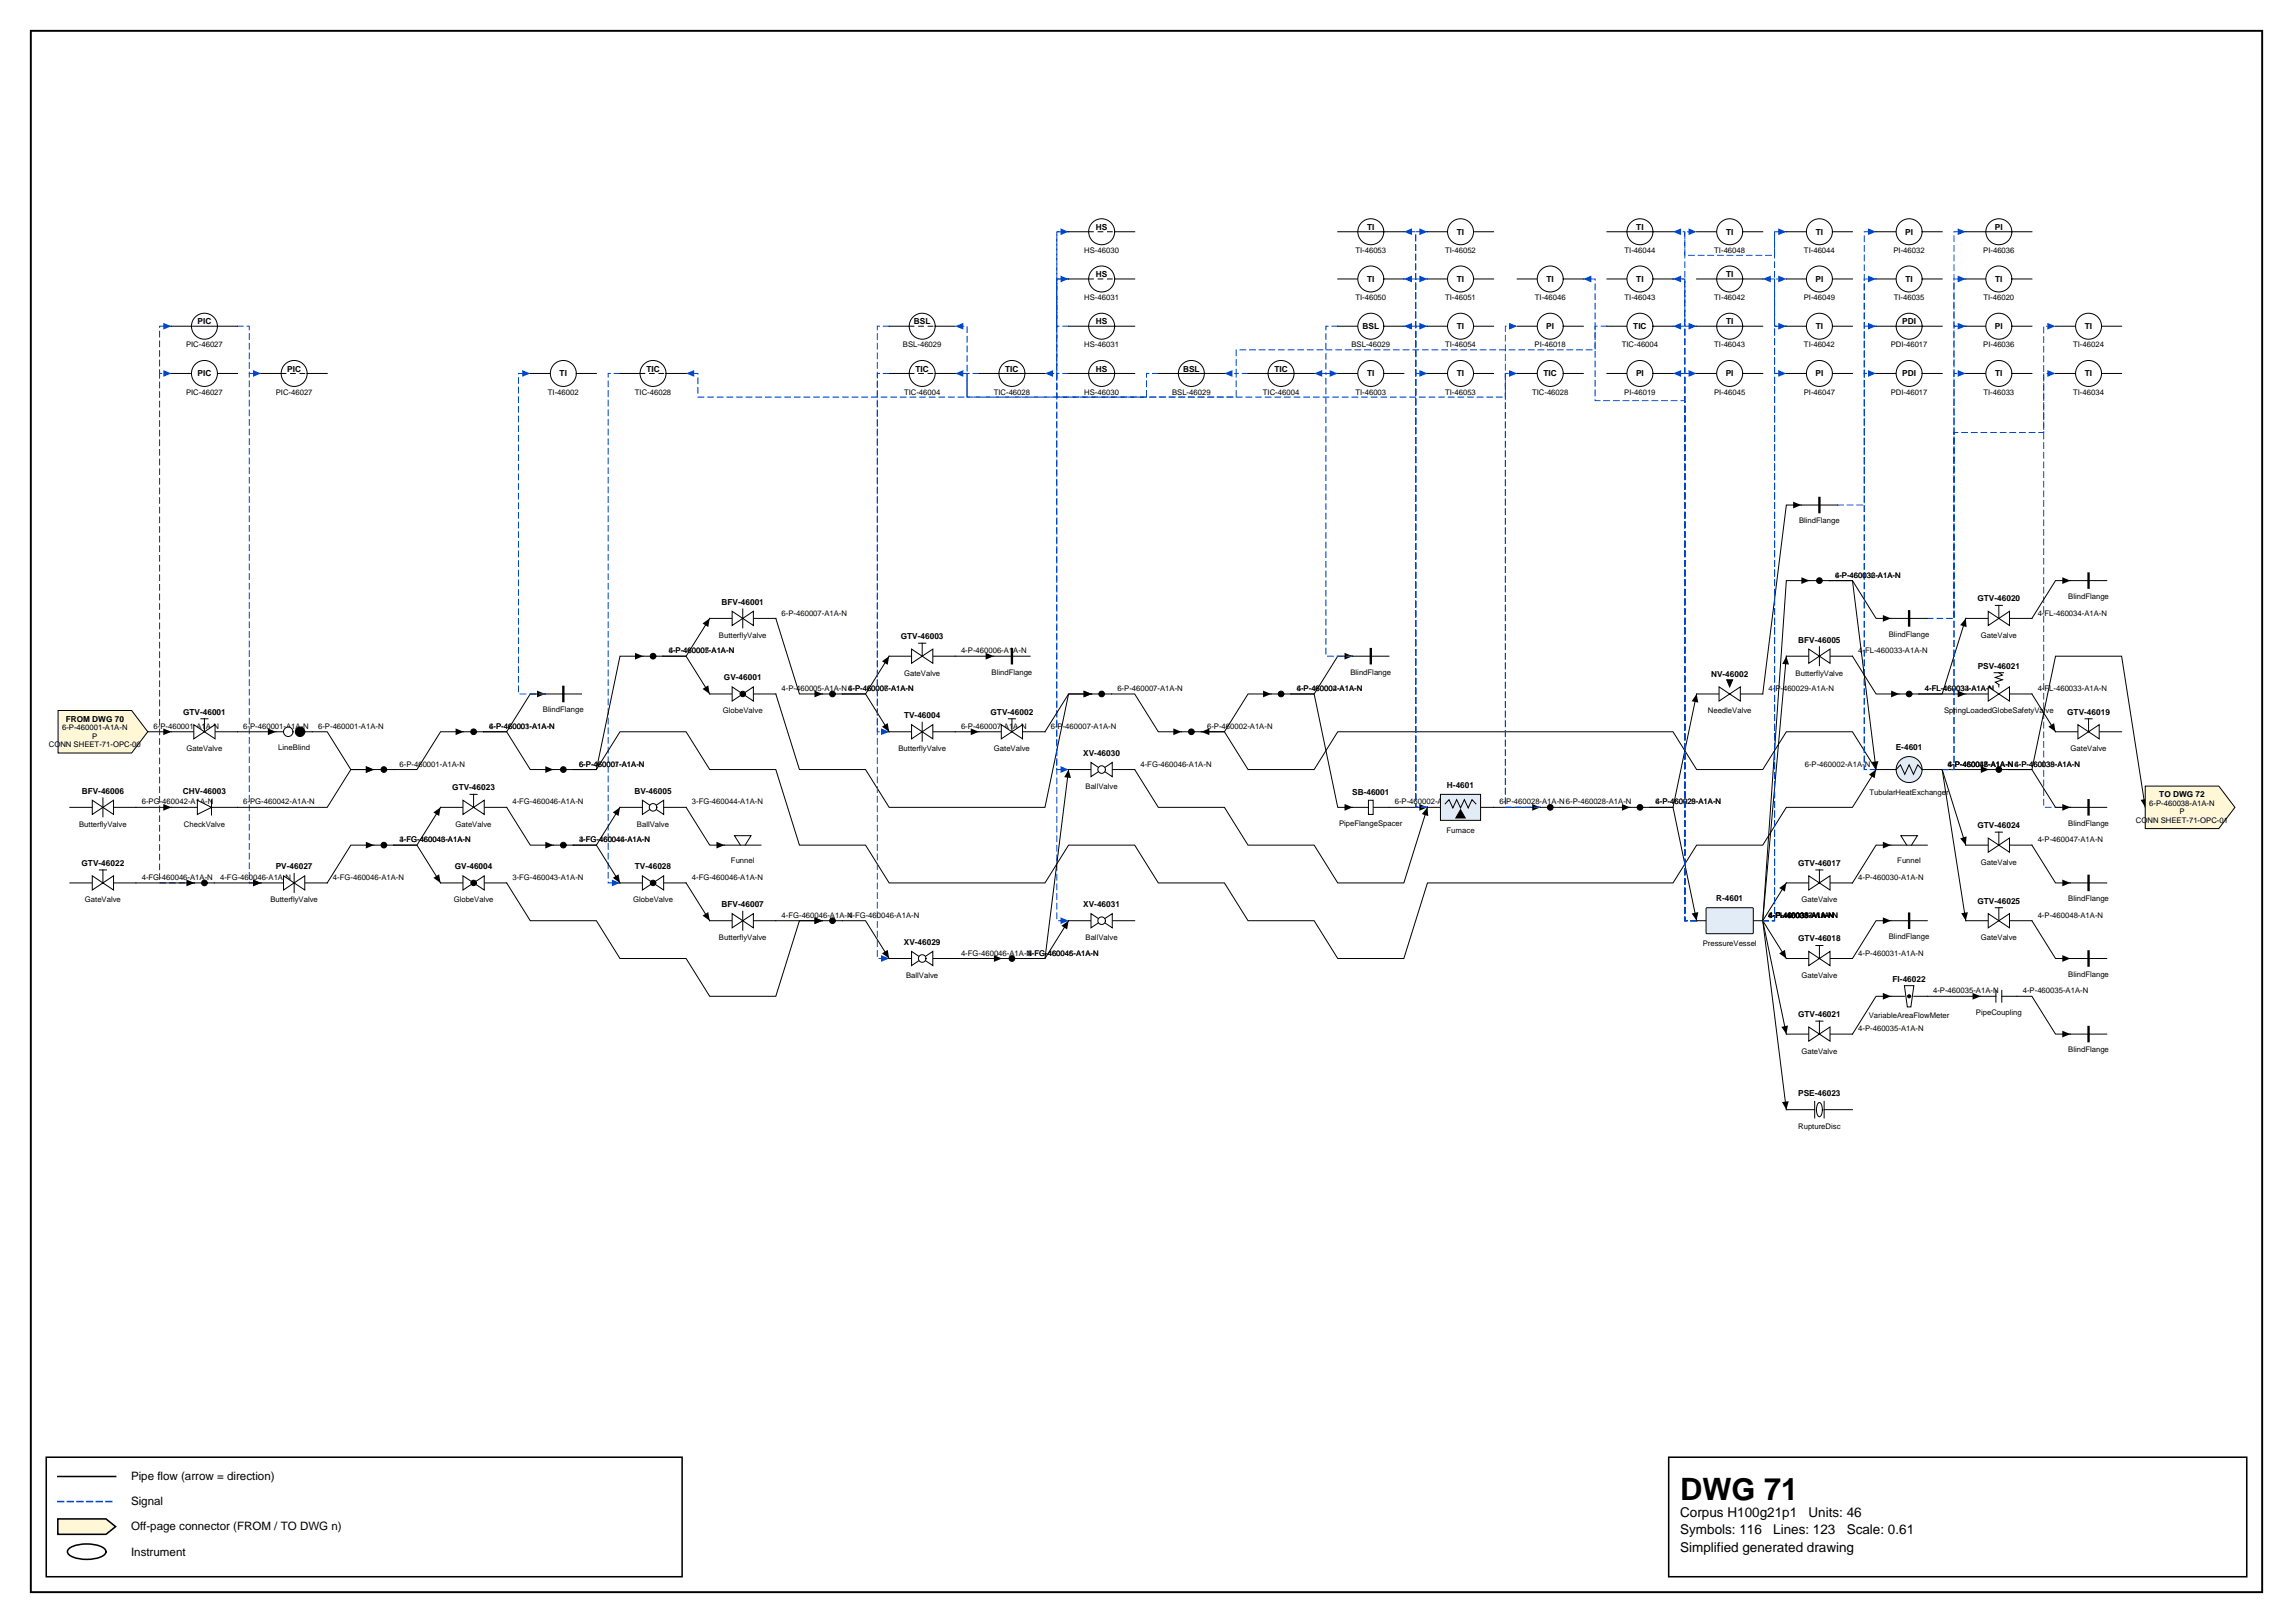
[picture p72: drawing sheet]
<svg xmlns="http://www.w3.org/2000/svg" width="420mm" height="297mm" viewBox="0 0 420 297" stroke-linecap="round" stroke-linejoin="round" font-family="sans-serif">
<defs><g id="words">
<text font-size="5.6" x="307.6" y="274.5">DWG 71</text>
<g font-size="2.5">
<text x="307.6" y="277.6">Corpus H100g21p1</text>
<text x="307.6" y="280.8">Symbols: 116</text>
<text x="324.6" y="280.8">Lines: 123</text>
<text x="331.1" y="277.6">Units: 46</text>
<text x="338.1" y="280.8">Scale: 0.61</text>
<text x="307.6" y="284">Simplified generated drawing</text>
</g>
<g font-size="2.1">
<text x="24" y="270.9">Pipe flow (arrow = direction)</text>
<text x="24" y="275.5">Signal</text>
<text x="24" y="280.1">Off-page connector (FROM / TO DWG n)</text>
<text x="24" y="284.7">Instrument</text>
</g>
<g font-size="1.5">
<text x="200.6" y="42.1">HS</text>
<text x="250.3" y="42.1">TI</text>
<text x="266.7" y="42.9">TI</text>
<text x="299.6" y="42.1">TI</text>
<text x="316" y="42.9">TI</text>
<text x="332.4" y="42.9">TI</text>
<text x="348.8" y="42.9">PI</text>
<text x="365.2" y="42.1">PI</text>
<text x="200.6" y="50.7">HS</text>
<text x="250.3" y="51.6">TI</text>
<text x="266.7" y="51.6">TI</text>
<text x="283.1" y="51.6">TI</text>
<text x="299.6" y="51.6">TI</text>
<text x="316" y="50.7">TI</text>
<text x="332.4" y="51.6">PI</text>
<text x="348.9" y="51.6">TI</text>
<text x="365.3" y="51.6">TI</text>
<text x="36.2" y="59.4">PIC</text>
<text x="167.3" y="59.4">BSL</text>
<text x="200.6" y="59.4">HS</text>
<text x="316" y="59.4">TI</text>
<text x="348.3" y="59.4">PDI</text>
<text x="249.5" y="60.2">BSL</text>
<text x="266.7" y="60.2">TI</text>
<text x="283.1" y="60.2">PI</text>
<text x="299" y="60.2">TIC</text>
<text x="332.4" y="60.2">TI</text>
<text x="365.2" y="60.2">PI</text>
<text x="381.7" y="60.2">TI</text>
<text x="36.2" y="68.9">PIC</text>
<text x="52.6" y="68">PIC</text>
<text x="102.5" y="68.9">TI</text>
<text x="118.3" y="68">TIC</text>
<text x="167.6" y="68">TIC</text>
<text x="184" y="68">TIC</text>
<text x="200.6" y="68">HS</text>
<text x="216.6" y="68">BSL</text>
<text x="233.3" y="68">TIC</text>
<text x="250.3" y="68.9">TI</text>
<text x="266.7" y="68.9">TI</text>
<text x="282.6" y="68.9">TIC</text>
<text x="299.5" y="68.9">PI</text>
<text x="316" y="68.9">PI</text>
<text x="332.4" y="68.9">PI</text>
<text x="348.3" y="68.9">PDI</text>
<text x="365.3" y="68.9">TI</text>
<text x="381.7" y="68.9">TI</text>
<text x="132.1" y="110.7">BFV-46001</text>
<text x="362" y="110.1">GTV-46020</text>
<text x="164.9" y="117">GTV-46003</text>
<text x="329.2" y="117.6">BFV-46005</text>
<text x="132.5" y="124.5">GV-46001</text>
<text x="313.3" y="123.9">NV-46002</text>
<text x="362.1" y="122.4">PSV-46021</text>
<text x="33.5" y="130.8">GTV-46001</text>
<text x="165.5" y="131.5">TV-46004</text>
<text x="181.4" y="130.8">GTV-46002</text>
<text x="378.5" y="130.8">GTV-46019</text>
<text x="12" y="132.1">FROM DWG 70</text>
<text x="347.1" y="137.3">E-4601</text>
<text x="198.3" y="138.4">XV-46030</text>
<text x="15" y="145.3">BFV-46006</text>
<text x="33.5" y="145.3">CHV-46003</text>
<text x="82.8" y="144.6">GTV-46023</text>
<text x="116.2" y="145.3">BV-46005</text>
<text x="247.6" y="145.5">SB-46001</text>
<text x="264.9" y="144.2">H-4601</text>
<text x="395.3" y="146">TO DWG 72</text>
<text x="362" y="151.6">GTV-46024</text>
<text x="14.9" y="158.5">GTV-46022</text>
<text x="50.5" y="159.1">PV-46027</text>
<text x="83.3" y="159.1">GV-46004</text>
<text x="116.2" y="159.1">TV-46028</text>
<text x="329.2" y="158.5">GTV-46017</text>
<text x="132.1" y="166">BFV-46007</text>
<text x="198.3" y="166">XV-46031</text>
<text x="314.2" y="165">R-4601</text>
<text x="362" y="165.4">GTV-46025</text>
<text x="165.5" y="172.9">XV-46029</text>
<text x="329.2" y="172.3">GTV-46018</text>
<text x="346.5" y="179.7">FI-46022</text>
<text x="329.2" y="186.1">GTV-46021</text>
<text x="329.2" y="200.6">PSE-46023</text>
</g>
<g font-size="1.4">
<text x="198.5" y="46.3">HS-46030</text>
<text x="248.1" y="46.3">TI-46053</text>
<text x="264.6" y="46.3">TI-46052</text>
<text x="297.4" y="46.3">TI-46044</text>
<text x="313.8" y="46.3">TI-46048</text>
<text x="330.3" y="46.3">TI-46044</text>
<text x="346.7" y="46.3">PI-46032</text>
<text x="363.1" y="46.3">PI-46036</text>
<text x="198.5" y="54.9">HS-46031</text>
<text x="248.1" y="54.9">TI-46050</text>
<text x="264.6" y="54.9">TI-46051</text>
<text x="281" y="54.9">TI-46046</text>
<text x="297.4" y="54.9">TI-46043</text>
<text x="313.8" y="54.9">TI-46042</text>
<text x="330.2" y="54.9">PI-46049</text>
<text x="346.7" y="54.9">TI-46035</text>
<text x="363.1" y="54.9">TI-46020</text>
<text x="34.1" y="63.6">PIC-46027</text>
<text x="165.3" y="63.6">BSL-46029</text>
<text x="198.5" y="63.6">HS-46031</text>
<text x="247.4" y="63.6">BSL-46029</text>
<text x="264.6" y="63.6">TI-46054</text>
<text x="281" y="63.6">PI-46018</text>
<text x="296.9" y="63.6">TIC-46004</text>
<text x="313.8" y="63.6">TI-46043</text>
<text x="330.3" y="63.6">TI-46042</text>
<text x="346.2" y="63.6">PDI-46017</text>
<text x="363.1" y="63.6">PI-46036</text>
<text x="379.6" y="63.6">TI-46024</text>
<text x="34.1" y="72.2">PIC-46027</text>
<text x="50.5" y="72.2">PIC-46027</text>
<text x="100.3" y="72.2">TI-46002</text>
<text x="116.2" y="72.2">TIC-46028</text>
<text x="165.5" y="72.2">TIC-46004</text>
<text x="181.9" y="72.2">TIC-46028</text>
<text x="198.5" y="72.2">HS-46030</text>
<text x="214.6" y="72.2">BSL-46029</text>
<text x="231.2" y="72.2">TIC-46004</text>
<text x="248.1" y="72.2">TI-46003</text>
<text x="264.6" y="72.2">TI-46053</text>
<text x="280.5" y="72.2">TIC-46028</text>
<text x="297.4" y="72.2">PI-46019</text>
<text x="313.8" y="72.2">PI-46045</text>
<text x="330.2" y="72.2">PI-46047</text>
<text x="346.2" y="72.2">PDI-46017</text>
<text x="363.1" y="72.2">TI-46033</text>
<text x="379.6" y="72.2">TI-46034</text>
<text x="329.4" y="95.8">BlindFlange</text>
<text x="336" y="105.7">6-P-460036-A1A-N</text>
<text x="336" y="105.7">4-P-460032-A1A-N</text>
<text x="143.1" y="112.6">6-P-460007-A1A-N</text>
<text x="373.1" y="112.6">4-FL-460034-A1A-N</text>
<text x="378.7" y="109.6">BlindFlange</text>
<text x="122.4" y="119.6">4-P-460005-A1A-N</text>
<text x="122.4" y="119.6">6-P-460007-A1A-N</text>
<text x="131.6" y="116.7">ButterflyValve</text>
<text x="175.9" y="119.6">4-P-460006-A1A-N</text>
<text x="340.2" y="119.6">4-FL-460033-A1A-N</text>
<text x="345.8" y="116.5">BlindFlange</text>
<text x="362.7" y="116.7">GateValve</text>
<text x="165.5" y="123.7">GateValve</text>
<text x="181.5" y="123.4">BlindFlange</text>
<text x="247.2" y="123.4">BlindFlange</text>
<text x="328.7" y="123.7">ButterflyValve</text>
<text x="99.4" y="130.4">BlindFlange</text>
<text x="132.3" y="130.6">GlobeValve</text>
<text x="143.1" y="126.5">4-P-460005-A1A-N6-P-460007-A1A-N</text>
<text x="155.3" y="126.5">4-P-460006-A1A-N</text>
<text x="204.6" y="126.5">6-P-460007-A1A-N</text>
<text x="237.4" y="126.5">6-P-460002-A1A-N</text>
<text x="237.4" y="126.5">4-P-460004-A1A-N</text>
<text x="312.7" y="130.6">NeedleValve</text>
<text x="323.8" y="126.5">4-P-460029-A1A-N</text>
<text x="352.4" y="126.5">4-FL-460034-A1A-N</text>
<text x="352.4" y="126.5">4-FL-460033-A1A-N</text>
<text x="355.9" y="130.6">SpringLoadedGlobeSafetyValve</text>
<text x="373.1" y="126.5">4-FL-460033-A1A-N</text>
<text x="8.9" y="136.8">CONN SHEET-71-OPC-00</text>
<text x="11.4" y="133.6">6-P-460001-A1A-N</text>
<text x="16.9" y="135.2">P</text>
<text x="28.1" y="133.4">6-P-460001-A1A-N</text>
<text x="34.1" y="137.5">GateValve</text>
<text x="44.5" y="133.4">6-P-460001-A1A-N</text>
<text x="51" y="137.3">LineBlind</text>
<text x="58.2" y="133.4">6-P-460001-A1A-N</text>
<text x="89.6" y="133.4">4-P-460003-A1A-N</text>
<text x="89.6" y="133.4">6-P-460001-A1A-N</text>
<text x="164.5" y="137.5">ButterflyValve</text>
<text x="175.9" y="133.4">6-P-460007-A1A-N</text>
<text x="182" y="137.5">GateValve</text>
<text x="192.4" y="133.4">6-P-460007-A1A-N</text>
<text x="221" y="133.4">6-P-460002-A1A-N</text>
<text x="379.1" y="137.5">GateValve</text>
<text x="73.2" y="140.3">6-P-460001-A1A-N</text>
<text x="106" y="140.3">6-P-460001-A1A-N</text>
<text x="106" y="140.3">6-P-460007-A1A-N</text>
<text x="208.8" y="140.3">4-FG-460046-A1A-N</text>
<text x="330.4" y="140.3">6-P-460002-A1A-N</text>
<text x="356.6" y="140.3">4-P-460047-A1A-N4-P-460039-A1A-N</text>
<text x="356.6" y="140.3">6-P-460038-A1A-N6-P-460038-A1A-N</text>
<text x="356.6" y="140.3">4-P-460048-A1A-N</text>
<text x="26" y="147.2">6-PG-460042-A1A-N</text>
<text x="44.5" y="147.2">6-PG-460042-A1A-N</text>
<text x="93.8" y="147.2">4-FG-460046-A1A-N</text>
<text x="126.7" y="147.2">3-FG-460044-A1A-N</text>
<text x="198.7" y="144.4">BallValve</text>
<text x="255.4" y="147.2">6-P-460002-A1A-N</text>
<text x="274.5" y="147.2">6-P-460028-A1A-N6-P-460028-A1A-N</text>
<text x="303.1" y="147.2">4-P-460029-A1A-N</text>
<text x="303.1" y="147.2">6-P-460028-A1A-N</text>
<text x="342.3" y="145.5">TubularHeatExchanger</text>
<text x="393.5" y="147.5">6-P-460038-A1A-N</text>
<text x="399" y="149">P</text>
<text x="14.5" y="151.3">ButterflyValve</text>
<text x="33.7" y="151.3">CheckValve</text>
<text x="73.2" y="154.1">4-FG-460046-A1A-N</text>
<text x="73.2" y="154.1">3-FG-460043-A1A-N</text>
<text x="83.4" y="151.3">GateValve</text>
<text x="106" y="154.1">3-FG-460044-A1A-N</text>
<text x="106" y="154.1">4-FG-460046-A1A-N</text>
<text x="116.6" y="151.3">BallValve</text>
<text x="245.2" y="151.1">PipeFlangeSpacer</text>
<text x="264.8" y="152.4">Furnace</text>
<text x="373.1" y="154.1">4-P-460047-A1A-N</text>
<text x="378.7" y="151.1">BlindFlange</text>
<text x="391.1" y="150.6">CONN SHEET-71-OPC-01</text>
<text x="26" y="161.1">4-FG-460046-A1A-N</text>
<text x="40.3" y="161.1">4-FG-460046-A1A-N</text>
<text x="61" y="161.1">4-FG-460046-A1A-N</text>
<text x="93.8" y="161.1">3-FG-460043-A1A-N</text>
<text x="126.7" y="161.1">4-FG-460046-A1A-N</text>
<text x="133.8" y="158">Funnel</text>
<text x="340.2" y="161.1">4-P-460030-A1A-N</text>
<text x="347.4" y="158">Funnel</text>
<text x="362.7" y="158.2">GateValve</text>
<text x="15.5" y="165.2">GateValve</text>
<text x="49.5" y="165.2">ButterflyValve</text>
<text x="83.1" y="165.2">GlobeValve</text>
<text x="115.9" y="165.2">GlobeValve</text>
<text x="143.1" y="168">4-FG-460046-A1A-N</text>
<text x="155.3" y="168">4-FG-460046-A1A-N</text>
<text x="323.8" y="168">4-FL-460037-A1A-N</text>
<text x="323.8" y="168">4-P-460035-A1A-N</text>
<text x="323.8" y="168">4-P-460031-A1A-N</text>
<text x="323.8" y="168">4-P-460030-A1A-N</text>
<text x="323.8" y="168">6-P-460036-A1A-N</text>
<text x="323.8" y="168">4-FL-460033-A1A-N</text>
<text x="329.8" y="165.2">GateValve</text>
<text x="373.1" y="168">4-P-460048-A1A-N</text>
<text x="378.7" y="164.9">BlindFlange</text>
<text x="131.6" y="172.1">ButterflyValve</text>
<text x="198.7" y="172.1">BallValve</text>
<text x="311.7" y="173.2">PressureVessel</text>
<text x="345.8" y="171.9">BlindFlange</text>
<text x="362.7" y="172.1">GateValve</text>
<text x="165.9" y="179">BallValve</text>
<text x="175.9" y="174.9">4-FG-460046-A1A-N</text>
<text x="188.1" y="174.9">3-FG-460045-A1A-N</text>
<text x="188.1" y="174.9">4-FG-460046-A1A-N</text>
<text x="329.8" y="179">GateValve</text>
<text x="340.2" y="174.9">4-P-460031-A1A-N</text>
<text x="378.7" y="178.8">BlindFlange</text>
<text x="353.9" y="181.8">4-P-460035-A1A-N</text>
<text x="361.8" y="185.7">PipeCoupling</text>
<text x="370.3" y="181.8">4-P-460035-A1A-N</text>
<text x="340.2" y="188.7">4-P-460035-A1A-N</text>
<text x="342.2" y="186.3">VariableAreaFlowMeter</text>
<text x="329.8" y="192.8">GateValve</text>
<text x="378.7" y="192.6">BlindFlange</text>
<text x="329.2" y="206.7">RuptureDisc</text>
</g>
</g></defs>
<path d="M5.6 5.6h408.6v285.8h-408.6z" fill="none" stroke="#000" stroke-width=".35"/>
<path d="M8.5 266.7h116.4v21.9h-116.4zM10.6 270.2h10.6M305.5 266.7h105.8v21.9h-105.8z" fill="none" stroke="#000" stroke-width=".28"/>
<path d="M10.6 274.8h10.6" fill="none" stroke="#0046c8" stroke-width=".28" stroke-dasharray="1.1 .7"/>
<path d="M10.6 278h8.8l1.8 1.4-1.8 1.4h-8.8z" fill="#fff7d6" stroke="#000" stroke-width=".28"/>
<path d="M12.7 283.4a6.7 6.7 0 0 1 6.3 0 .72 .72 0 0 1 0 1.2 6.7 6.7 0 0 1-6.3 0 .72 .72 0 0 1 0-1.2z" fill="none" stroke="#000" stroke-width=".28"/>
<path d="M232.7 127h-4.2l-4.3 6.9h-4.3" fill="none" stroke="#000" stroke-width=".18"/>
<path d="M231.2 126.4l1.5 .6-1.5 .6z" fill="#000"/>
<path d="M195.6 68.4h-2.1v-26h2.1" fill="none" stroke="#0046c8" stroke-width=".18" stroke-dasharray="1.1 .7"/>
<path d="M194.2 41.8l1.4 .6-1.4 .6z" fill="#0046c8"/>
<path d="M329.8 92.4h-2.8l-4.3 34.6M99.8 127h-2.7l-4.3 6.9h-4.3h4.3l4.3 6.9h4.2" fill="none" stroke="#000" stroke-width=".18"/>
<path d="M328.3 91.8l1.5 .6-1.5 .6zM98.3 126.4l1.5 .6-1.5 .6zM99.8 140.2l1.5 .6-1.5 .7z" fill="#000"/>
<path d="M261.3 68.4h-2.1v-26h-2.2" fill="none" stroke="#0046c8" stroke-width=".18" stroke-dasharray="1.1 .7"/>
<path d="M257 42.4l1.5-.6v1.2z" fill="#0046c8"/>
<path d="M92.8 147.8l4.3 6.9h4.2M254.3 147.8h7" fill="none" stroke="#000" stroke-width=".18"/>
<path d="M99.8 154.1l1.5 .6-1.5 .6zM259.9 147.1l1.4 .7-1.4 .6z" fill="#000"/>
<path d="M47.8 68.4h-2.2v93.2h2.2" fill="none" stroke="#0046c8" stroke-width=".18" stroke-dasharray="1.1 .7"/>
<path d="M46.3 161l1.5 .6-1.5 .6z" fill="#0046c8"/>
<path d="M142 127l4.4 13.8h12.1l4.3 7h28.5l4.3-20.8h4.3" fill="none" stroke="#000" stroke-width=".18"/>
<path d="M198.4 126.4l1.5 .6-1.5 .6z" fill="#000"/>
<path d="M113.5 68.4h-2.2v93.2h2.2" fill="none" stroke="#0046c8" stroke-width=".18" stroke-dasharray="1.1 .7"/>
<path d="M112 161l1.5 .6-1.5 .6z" fill="#0046c8"/>
<path d="M195.6 59.7h-2.1v-8.6h2.1" fill="none" stroke="#0046c8" stroke-width=".18" stroke-dasharray="1.1 .7"/>
<path d="M194.2 50.4l1.4 .7-1.4 .6z" fill="#0046c8"/>
<path d="M277.8 68.4h-2.2v4.3h-82.1v-4.3h-2.2" fill="none" stroke="#0046c8" stroke-width=".18" stroke-dasharray="1.1 .7"/>
<path d="M191.3 68.4l1.5-.7v1.3z" fill="#0046c8"/>
<path d="M174.9 133.9h4.3M68.5 154.7h-4.3l-4.3 6.9" fill="none" stroke="#000" stroke-width=".18"/>
<path d="M177.7 133.3l1.5 .6-1.5 .6zM67 154.1l1.5 .6-1.5 .6z" fill="#000"/>
<path d="M379 147.8h-4.8v-88.1h2.1" fill="none" stroke="#0046c8" stroke-width=".18" stroke-dasharray="1.1 .7"/>
<path d="M374.8 59.1l1.5 .6-1.5 .6z" fill="#0046c8"/>
<path d="M359.9 113.2l-4.3 13.8h-4.3h8.6" fill="none" stroke="#000" stroke-width=".18"/>
<path d="M359.9 113.2l.1 1.6-1.1-.4zM358.4 126.4l1.5 .6-1.5 .6z" fill="#000"/>
<path d="M99.8 127h-4.9v-58.6h2.2" fill="none" stroke="#0046c8" stroke-width=".18" stroke-dasharray="1.1 .7"/>
<path d="M95.6 67.7l1.5 .7-1.5 .6z" fill="#0046c8"/>
<path d="M247.6 120.1h-2.7l-4.3 6.9h-4.2h4.2l4.3 20.8h2.7" fill="none" stroke="#000" stroke-width=".18"/>
<path d="M246.2 119.5l1.4 .6-1.4 .6zM246.2 147.1l1.4 .7-1.4 .6z" fill="#000"/>
<path d="M43.5 59.7h2.1v8.7h2.2" fill="none" stroke="#0046c8" stroke-width=".18" stroke-dasharray="1.1 .7"/>
<path d="M46.3 67.7l1.5 .7-1.5 .6z" fill="#0046c8"/>
<path d="M113.5 147.8l-4.3 6.9h-4.3h4.3l4.3 6.9M346.2 182.3h-2.7l-4.4 7" fill="none" stroke="#000" stroke-width=".18"/>
<path d="M112.2 148.7l1.3-.9-.3 1.5zM112.2 160.7l1-.7 .3 1.6zM344.7 181.7l1.5 .6-1.5 .7z" fill="#000"/>
<path d="M162.8 68.4h-2.2v65.5h2.2" fill="none" stroke="#0046c8" stroke-width=".18" stroke-dasharray="1.1 .7"/>
<path d="M161.3 133.3l1.5 .6-1.5 .6z" fill="#0046c8"/>
<path d="M117.7 120.1h-4.2l-4.3 20.7h-4.3h4.3l4.3-6.9h12.1l4.3 6.9h12.1l4.4 13.9h12.1l4.3 6.9h28.5l4.3-6.9h12.1l4.4 6.9h12.1l4.3 6.9h12.1l4.3 6.9h12.1l4.3-13.8h45l4.3-6.9h12.1l4.3-6.9h12.1l4.4-7-4.4-6.9h-12.1l-4.3 6.9h-12.1l-4.3-6.9h-61.4l-4.3 6.9h-12.1l-4.3-6.9h-4.3M162.8 120.1l-4.3 6.9h-4.3h4.3l4.3 6.9M68.5 140.8h-4.3l-4.3 7h-16.4M346.2 168.5h-2.7l-4.4 6.9" fill="none" stroke="#000" stroke-width=".18"/>
<path d="M116.3 119.5l1.4 .6-1.4 .6zM161.5 133l1-.7 .3 1.6zM161.5 121l1.3-.9-.3 1.6zM219.9 133.9l1.5-.6v1.2zM67 140.2l1.5 .6-1.5 .7zM342.2 141.8l1.3-1-.3 1.6zM344.7 167.9l1.5 .6-1.5 .6z" fill="#000"/>
<path d="M343.5 140.8h-2.2v-89.7h2.2" fill="none" stroke="#0046c8" stroke-width=".18" stroke-dasharray="1.1 .7"/>
<path d="M342 50.4l1.5 .7-1.5 .6z" fill="#0046c8"/>
<path d="M343.5 140.8h-2.2v-98.4h2.2" fill="none" stroke="#0046c8" stroke-width=".18" stroke-dasharray="1.1 .7"/>
<path d="M342 41.8l1.5 .6-1.5 .6z" fill="#0046c8"/>
<path d="M355.6 140.8h2.1v-72.4h2.2" fill="none" stroke="#0046c8" stroke-width=".18" stroke-dasharray="1.1 .7"/>
<path d="M358.4 67.7l1.5 .7-1.5 .6z" fill="#0046c8"/>
<path d="M355.6 140.8h2.1v-81.1h2.2" fill="none" stroke="#0046c8" stroke-width=".18" stroke-dasharray="1.1 .7"/>
<path d="M358.4 59.1l1.5 .6-1.5 .6z" fill="#0046c8"/>
<path d="M355.6 140.8h8.5M355.6 140.8l4.3 13.9M355.6 140.8l4.3 27.7" fill="none" stroke="#000" stroke-width=".18"/>
<path d="M358.9 153.4l1.1-.3-.1 1.6zM362.7 140.2l1.4 .6-1.4 .7zM359.1 167.1l1.2-.2-.4 1.6z" fill="#000"/>
<path d="M355.6 140.8h2.1v-61.6h16.5v-10.8h2.1" fill="none" stroke="#0046c8" stroke-width=".18" stroke-dasharray="1.1 .7"/>
<path d="M374.8 67.7l1.5 .7-1.5 .6z" fill="#0046c8"/>
<path d="M261.3 147.8h-2.1v-79.4h2.1" fill="none" stroke="#0046c8" stroke-width=".18" stroke-dasharray="1.1 .7"/>
<path d="M259.9 67.7l1.4 .7-1.4 .6z" fill="#0046c8"/>
<path d="M261.3 147.8h-2.1v-88.1h2.1" fill="none" stroke="#0046c8" stroke-width=".18" stroke-dasharray="1.1 .7"/>
<path d="M259.9 59.1l1.4 .6-1.4 .6z" fill="#0046c8"/>
<path d="M261.3 147.8h-2.1v-96.7h2.1" fill="none" stroke="#0046c8" stroke-width=".18" stroke-dasharray="1.1 .7"/>
<path d="M259.9 50.4l1.4 .7-1.4 .6z" fill="#0046c8"/>
<path d="M261.3 147.8h-2.1v-105.4h2.1" fill="none" stroke="#0046c8" stroke-width=".18" stroke-dasharray="1.1 .7"/>
<path d="M259.9 41.8l1.4 .6-1.4 .6z" fill="#0046c8"/>
<path d="M261.3 147.8h-2.1v-88.1h-2.2" fill="none" stroke="#0046c8" stroke-width=".18" stroke-dasharray="1.1 .7"/>
<path d="M257 59.7l1.5-.6v1.2z" fill="#0046c8"/>
<path d="M261.3 147.8h-2.1v-96.7h-2.2" fill="none" stroke="#0046c8" stroke-width=".18" stroke-dasharray="1.1 .7"/>
<path d="M257 51.1l1.5-.7v1.3z" fill="#0046c8"/>
<path d="M273.4 147.8h8.6" fill="none" stroke="#000" stroke-width=".18"/>
<path d="M280.5 147.1l1.5 .7-1.5 .6z" fill="#000"/>
<path d="M352.9 113.2h4.8v-62.1h2.2" fill="none" stroke="#0046c8" stroke-width=".18" stroke-dasharray="1.1 .7"/>
<path d="M358.4 50.4l1.5 .7-1.5 .6z" fill="#0046c8"/>
<path d="M244.9 59.7h-2.1v4.3h-16.5v4.4h-2.1" fill="none" stroke="#0046c8" stroke-width=".18" stroke-dasharray="1.1 .7"/>
<path d="M224.2 68.4l1.5-.7v1.3z" fill="#0046c8"/>
<path d="M203.5 127h4.2l4.4 6.9h4.2" fill="none" stroke="#000" stroke-width=".18"/>
<path d="M214.8 133.3l1.5 .6-1.5 .6z" fill="#000"/>
<path d="M294.2 59.7h-2.2v4.3h-49.2v4.4h-2.2" fill="none" stroke="#0046c8" stroke-width=".18" stroke-dasharray="1.1 .7"/>
<path d="M240.6 68.4l1.5-.7v1.3z" fill="#0046c8"/>
<path d="M379 106.3h-2.7l-4.3 6.9M346.2 154.7h-2.7l-4.4 6.9" fill="none" stroke="#000" stroke-width=".18"/>
<path d="M377.6 105.6l1.4 .7-1.4 .6zM344.7 154.1l1.5 .6-1.5 .6z" fill="#000"/>
<path d="M359.9 59.7h-2.2v-17.3h2.2" fill="none" stroke="#0046c8" stroke-width=".18" stroke-dasharray="1.1 .7"/>
<path d="M358.4 41.8l1.5 .6-1.5 .6z" fill="#0046c8"/>
<path d="M372 154.7l4.3 6.9h2.7" fill="none" stroke="#000" stroke-width=".18"/>
<path d="M377.6 161l1.4 .6-1.4 .6z" fill="#000"/>
<path d="M306.3 51.1h2.2v8.6h2.1" fill="none" stroke="#0046c8" stroke-width=".18" stroke-dasharray="1.1 .7"/>
<path d="M309.1 59.1l1.5 .6-1.5 .6z" fill="#0046c8"/>
<path d="M195.6 51.1h-2.1v117.4h2.1" fill="none" stroke="#0046c8" stroke-width=".18" stroke-dasharray="1.1 .7"/>
<path d="M194.2 167.9l1.4 .6-1.4 .6z" fill="#0046c8"/>
<path d="M162.8 59.7h-2.2v115.7h2.2" fill="none" stroke="#0046c8" stroke-width=".18" stroke-dasharray="1.1 .7"/>
<path d="M161.3 174.8l1.5 .6-1.5 .6z" fill="#0046c8"/>
<path d="M39.2 161.6h8.6" fill="none" stroke="#000" stroke-width=".18"/>
<path d="M46.3 161l1.5 .6-1.5 .6z" fill="#000"/>
<path d="M35.6 161.6h-6.4v-93.2h2.2" fill="none" stroke="#0046c8" stroke-width=".18" stroke-dasharray="1.1 .7"/>
<path d="M29.9 67.7l1.5 .7-1.5 .6z" fill="#0046c8"/>
<path d="M92.8 161.6l4.3 6.9h12.1l4.3 6.9h12.1l4.3 6.9h12.1l4.4-13.8h4.2" fill="none" stroke="#000" stroke-width=".18"/>
<path d="M149.1 167.9l1.5 .6-1.5 .6z" fill="#000"/>
<path d="M228.5 68.4h-2.2v4.3h-49.2v-4.3h-2.2" fill="none" stroke="#0046c8" stroke-width=".18" stroke-dasharray="1.1 .7"/>
<path d="M174.9 68.4l1.5-.7v1.3z" fill="#0046c8"/>
<path d="M346.2 113.2h-2.7l-4.4-6.9h-4.2h4.2l4.4 34.5M43.5 133.9h7M379 147.8h-2.7l-4.3-7h-4.2h4.2l4.3-20.7h12.1l4.4 27.7M142 168.5h8.6" fill="none" stroke="#000" stroke-width=".18"/>
<path d="M344.7 112.6l1.5 .6-1.5 .6zM49 133.3l1.5 .6-1.5 .6zM342.7 139.4l1.2-.1-.4 1.5zM377.6 147.1l1.4 .7-1.4 .6zM391.9 146.4l1.2-.2-.3 1.6zM149.1 167.9l1.5 .6-1.5 .6z" fill="#000"/>
<path d="M195.6 42.4h-2.1v98.4h2.1" fill="none" stroke="#0046c8" stroke-width=".18" stroke-dasharray="1.1 .7"/>
<path d="M194.2 140.2l1.4 .6-1.4 .7z" fill="#0046c8"/>
<path d="M125.6 147.8l4.3 6.9h2.8M369.3 182.3h2.7l4.3 7h2.7" fill="none" stroke="#000" stroke-width=".18"/>
<path d="M131.2 154.1l1.5 .6-1.5 .6zM377.6 188.6l1.4 .7-1.4 .6z" fill="#000"/>
<path d="M327 59.7h-2.1v-8.6h-2.2" fill="none" stroke="#0046c8" stroke-width=".18" stroke-dasharray="1.1 .7"/>
<path d="M322.7 51.1l1.5-.7v1.3z" fill="#0046c8"/>
<path d="M84.9 133.9h-4.2l-4.4 6.9h-4.2M207.7 140.8l4.4 7h12.1l4.3 6.9h12.1l4.3 6.9h12.1l4.3-13.8M154.2 168.5h4.3l4.3 6.9" fill="none" stroke="#000" stroke-width=".18"/>
<path d="M83.4 133.3l1.5 .6-1.5 .6zM261.3 147.8l.2 1.6-1.2-.4zM161.5 174.5l1-.7 .3 1.6z" fill="#000"/>
<path d="M247.6 120.1h-4.8v-51.7h2.1" fill="none" stroke="#0046c8" stroke-width=".18" stroke-dasharray="1.1 .7"/>
<path d="M243.4 67.7l1.5 .7-1.5 .6z" fill="#0046c8"/>
<path d="M372 127l4.3 6.9M24.9 161.6h10.7" fill="none" stroke="#000" stroke-width=".18"/>
<path d="M375 133l1.1-.7 .2 1.6zM34.1 161l1.5 .6-1.5 .6z" fill="#000"/>
<path d="M336.4 92.4h4.9v-24h2.2" fill="none" stroke="#0046c8" stroke-width=".18" stroke-dasharray="1.1 .7"/>
<path d="M342 67.7l1.5 .7-1.5 .6z" fill="#0046c8"/>
<path d="M174.9 120.1h7M310.6 127l-4.3 20.8h-4.2h4.2l4.3 20.7M125.6 161.6l4.3 6.9M174.9 175.4h8.5M352.9 182.3h9.7" fill="none" stroke="#000" stroke-width=".18"/>
<path d="M180.5 119.5l1.4 .6-1.4 .6zM310.6 127l.3 1.6-1.2-.3zM128.6 167.6l1.1-.7 .2 1.6zM182 174.8l1.4 .6-1.4 .6zM309.7 167.2l1.2-.3-.3 1.6zM361.1 181.7l1.5 .6-1.5 .7z" fill="#000"/>
<path d="M343.5 68.4h-2.2v-8.7h2.2" fill="none" stroke="#0046c8" stroke-width=".18" stroke-dasharray="1.1 .7"/>
<path d="M342 59.1l1.5 .6-1.5 .6z" fill="#0046c8"/>
<path d="M24.9 147.8h6.5" fill="none" stroke="#000" stroke-width=".18"/>
<path d="M29.9 147.1l1.5 .7-1.5 .6z" fill="#000"/>
<path d="M31.4 68.4h-2.2v-8.7h2.2" fill="none" stroke="#0046c8" stroke-width=".18" stroke-dasharray="1.1 .7"/>
<path d="M29.9 59.1l1.5 .6-1.5 .6z" fill="#0046c8"/>
<path d="M282 147.8h-6.4v-79.4h2.2" fill="none" stroke="#0046c8" stroke-width=".18" stroke-dasharray="1.1 .7"/>
<path d="M276.3 67.7l1.5 .7-1.5 .6z" fill="#0046c8"/>
<path d="M282 147.8h-6.4v-88.1h2.2" fill="none" stroke="#0046c8" stroke-width=".18" stroke-dasharray="1.1 .7"/>
<path d="M276.3 59.1l1.5 .6-1.5 .6z" fill="#0046c8"/>
<path d="M285.6 147.8h12.8" fill="none" stroke="#000" stroke-width=".18"/>
<path d="M297 147.1l1.4 .7-1.4 .6z" fill="#000"/>
<path d="M179.2 68.4h-2.1v4.3h-49.3v-4.3h-2.2" fill="none" stroke="#0046c8" stroke-width=".18" stroke-dasharray="1.1 .7"/>
<path d="M125.6 68.4l1.5-.7v1.3z" fill="#0046c8"/>
<path d="M142 113.2l4.4 13.8h4.2M199.9 127h-4.3l-4.3 6.9M339.1 120.1l4.4 6.9h4.2M80.7 147.8l-4.4 6.9h-4.2h4.2l4.4 6.9M195.6 140.8l-4.3 34.6h-4.2h4.2l4.3-6.9M372 168.5l4.3 6.9h2.7" fill="none" stroke="#000" stroke-width=".18"/>
<path d="M149.1 126.4l1.5 .6-1.5 .6zM198.4 126.4l1.5 .6-1.5 .6zM346.2 126.4l1.5 .6-1.5 .6zM79.3 148.7l1.4-.9-.3 1.5zM195.6 140.8l.5 1.6-1.3-.2zM79.3 160.7l1.1-.7 .3 1.6zM194.3 169.4l1.3-.9-.2 1.6zM377.6 174.8l1.4 .6-1.4 .6z" fill="#000"/>
<path d="M310.6 168.5h-2.1v-100.1h2.1" fill="none" stroke="#0046c8" stroke-width=".18" stroke-dasharray="1.1 .7"/>
<path d="M309.1 67.7l1.5 .7-1.5 .6z" fill="#0046c8"/>
<path d="M327 189.3l-4.3-20.8 4.3 34.6" fill="none" stroke="#000" stroke-width=".18"/>
<path d="M326.1 187.9l1.2-.2-.3 1.6zM326.2 201.7l1.3-.2-.5 1.6z" fill="#000"/>
<path d="M310.6 168.5h-2.1v-126.1h2.1" fill="none" stroke="#0046c8" stroke-width=".18" stroke-dasharray="1.1 .7"/>
<path d="M309.1 41.8l1.5 .6-1.5 .6z" fill="#0046c8"/>
<path d="M322.7 168.5l4.3 6.9" fill="none" stroke="#000" stroke-width=".18"/>
<path d="M325.7 174.5l1.1-.7 .2 1.6z" fill="#000"/>
<path d="M310.6 168.5h-2.1v-100.1h-2.2" fill="none" stroke="#0046c8" stroke-width=".18" stroke-dasharray="1.1 .7"/>
<path d="M306.3 68.4l1.5-.7v1.3z" fill="#0046c8"/>
<path d="M310.6 168.5h-2.1v-108.8h-2.2" fill="none" stroke="#0046c8" stroke-width=".18" stroke-dasharray="1.1 .7"/>
<path d="M306.3 59.7l1.5-.6v1.2z" fill="#0046c8"/>
<path d="M327 161.6l-4.3 6.9" fill="none" stroke="#000" stroke-width=".18"/>
<path d="M325.7 162.5l1.3-.9-.2 1.6z" fill="#000"/>
<path d="M310.6 168.5h-2.1v-117.4h-2.2" fill="none" stroke="#0046c8" stroke-width=".18" stroke-dasharray="1.1 .7"/>
<path d="M306.3 51.1l1.5-.7v1.3z" fill="#0046c8"/>
<path d="M331.3 106.3h-4.3l-4.3 62.2" fill="none" stroke="#000" stroke-width=".18"/>
<path d="M329.8 105.6l1.5 .7-1.5 .6z" fill="#000"/>
<path d="M322.7 168.5h2.2v-100.1h2.1" fill="none" stroke="#0046c8" stroke-width=".18" stroke-dasharray="1.1 .7"/>
<path d="M325.6 67.7l1.4 .7-1.4 .6z" fill="#0046c8"/>
<path d="M322.7 168.5h2.2v-108.8h2.1" fill="none" stroke="#0046c8" stroke-width=".18" stroke-dasharray="1.1 .7"/>
<path d="M325.6 59.1l1.4 .6-1.4 .6z" fill="#0046c8"/>
<path d="M322.7 168.5h2.2v-117.4h2.1" fill="none" stroke="#0046c8" stroke-width=".18" stroke-dasharray="1.1 .7"/>
<path d="M325.6 50.4l1.4 .7-1.4 .6z" fill="#0046c8"/>
<path d="M327 120.1l-4.3 48.4" fill="none" stroke="#000" stroke-width=".18"/>
<path d="M327 120.1l.5 1.5-1.2-.1z" fill="#000"/>
<path d="M322.7 168.5h2.2v-126.1h2.1" fill="none" stroke="#0046c8" stroke-width=".18" stroke-dasharray="1.1 .7"/>
<path d="M325.6 41.8l1.4 .6-1.4 .6z" fill="#0046c8"/>
<path d="M310.6 168.5h-2.1v-95.2h-16.5v-22.2h-2.1" fill="none" stroke="#0046c8" stroke-width=".18" stroke-dasharray="1.1 .7"/>
<path d="M289.9 51.1l1.5-.7v1.3z" fill="#0046c8"/>
<path d="M27.1 133.9h4.3M57.2 133.9h2.7l4.3 6.9h4.3" fill="none" stroke="#000" stroke-width=".18"/>
<path d="M29.9 133.3l1.5 .6-1.5 .6zM67 140.2l1.5 .6-1.5 .7z" fill="#000"/>
<path d="M327 42.4h-2.1v4.3h-16.4v-4.3h-2.2" fill="none" stroke="#0046c8" stroke-width=".18" stroke-dasharray="1.1 .7"/>
<path d="M306.3 42.4l1.5-.6v1.2z" fill="#0046c8"/>
<path d="M129.9 113.2l-4.3 6.9h-4.2h4.2l4.3 6.9" fill="none" stroke="#000" stroke-width=".18"/>
<path d="M128.6 114.1l1.3-.9-.2 1.6zM128.6 126.1l1.1-.7 .2 1.6z" fill="#000"/>
<path d="M212.1 68.4h-2.2v4.3h-32.8v-13h-2.2" fill="none" stroke="#0046c8" stroke-width=".18" stroke-dasharray="1.1 .7"/>
<path d="M174.9 59.7l1.5-.6v1.2z" fill="#0046c8"/>
<path d="M195.6 68.4h3.7M204.1 68.4h3.6M216.3 133.9h3.6" fill="none" stroke="#000" stroke-width=".18"/>
<circle cx="218.1" cy="133.9" r=".52" fill="#000" stroke="#000" stroke-width=".18"/>
<circle cx="201.7" cy="68.4" r="2.38" fill="#fff" stroke="#000" stroke-width=".18"/>
<path d="M199.3 68.4h4.8M310.6 127h4.1M318.6 127h4.1" fill="none" stroke="#000" stroke-width=".18"/>
<path d="M314.7 125.7l3.9 2.6v-2.6l-3.9 2.6z" fill="#fff" stroke="#000" stroke-width=".18"/>
<g fill="#000" stroke="#000" stroke-width=".18">
<path d="M316.1 124.4h1.1l-.5 1.3z"/>
<circle cx="86.7" cy="133.9" r=".52"/>
</g>
<path d="M261.3 68.4h3.7M269.8 68.4h3.6M84.9 133.9h3.6" fill="none" stroke="#000" stroke-width=".18"/>
<circle cx="267.4" cy="68.4" r="2.38" fill="#fff" stroke="#000" stroke-width=".18"/>
<path d="M80.7 147.8h4.1M88.7 147.8h4.1" fill="none" stroke="#000" stroke-width=".18"/>
<path d="M84.8 146.5l3.9 2.6v-2.6l-3.9 2.6z" fill="#fff" stroke="#000" stroke-width=".18"/>
<path d="M86.1 145.4h1.3M86.7 145.4v2.4M247.6 147.8h2.9M251.4 147.8h2.9" fill="none" stroke="#000" stroke-width=".18"/>
<path d="M250.5 146.5h.9v2.6h-.9z" fill="#fff" stroke="#000" stroke-width=".18"/>
<path d="M47.8 68.4h3.7M56.2 68.4h3.7" fill="none" stroke="#000" stroke-width=".18"/>
<circle cx="53.9" cy="68.4" r="2.38" fill="#fff" stroke="#000" stroke-width=".18"/>
<path d="M51.5 68.4h.8M53.2 68.4h.9M54.9 68.4h.9M97.1 68.4h3.7M105.5 68.4h3.7" fill="none" stroke="#000" stroke-width=".18"/>
<circle cx="103.1" cy="68.3" r="2.38" fill="#fff" stroke="#000" stroke-width=".18"/>
<path d="M129.9 127h4.1M137.9 127h4.1" fill="none" stroke="#000" stroke-width=".18"/>
<path d="M134 125.7l3.9 2.6v-2.6l-3.9 2.6z" fill="#fff" stroke="#000" stroke-width=".18"/>
<circle cx="136" cy="127" r=".5" fill="#000" stroke="#000" stroke-width=".18"/>
<path d="M343.5 51.1h3.6M351.9 51.1h3.7" fill="none" stroke="#000" stroke-width=".18"/>
<circle cx="349.5" cy="51.1" r="2.38" fill="#fff" stroke="#000" stroke-width=".18"/>
<path d="M113.5 68.4h3.7M121.9 68.4h3.7" fill="none" stroke="#000" stroke-width=".18"/>
<circle cx="119.6" cy="68.4" r="2.38" fill="#fff" stroke="#000" stroke-width=".18"/>
<path d="M343.5 42.4h3.6M351.9 42.4h3.7M117.2 68.4h.8M118.9 68.4h.9M120.6 68.4h.9" fill="none" stroke="#000" stroke-width=".18"/>
<circle cx="349.5" cy="42.4" r="2.38" fill="#fff" stroke="#000" stroke-width=".18"/>
<path d="M195.6 59.7h3.7M204.1 59.7h3.6" fill="none" stroke="#000" stroke-width=".18"/>
<circle cx="201.7" cy="59.7" r="2.38" fill="#fff" stroke="#000" stroke-width=".18"/>
<path d="M199.3 59.7h4.8M132.7 154.7h2.9M136.4 154.7h2.9" fill="none" stroke="#000" stroke-width=".18"/>
<path d="M134.5 152.9h3l-1.1 1.8h-.8z" fill="#fff" stroke="#000" stroke-width=".18"/>
<path d="M359.9 68.4h3.7M368.3 68.4h3.7" fill="none" stroke="#000" stroke-width=".18"/>
<circle cx="366" cy="68.4" r="2.38" fill="#fff" stroke="#000" stroke-width=".18"/>
<path d="M277.8 68.4h3.6M286.2 68.4h3.7" fill="none" stroke="#000" stroke-width=".18"/>
<circle cx="283.8" cy="68.4" r="2.38" fill="#fff" stroke="#000" stroke-width=".18"/>
<path d="M261.3 59.7h3.7M269.8 59.7h3.6" fill="none" stroke="#000" stroke-width=".18"/>
<circle cx="267.4" cy="59.7" r="2.38" fill="#fff" stroke="#000" stroke-width=".18"/>
<path d="M162.8 133.9h4.1M170.8 133.9h4.1" fill="none" stroke="#000" stroke-width=".18"/>
<path d="M166.9 132.6l3.9 2.6v-2.6l-3.9 2.6z" fill="#fff" stroke="#000" stroke-width=".18"/>
<path d="M168.8 132.2v3.5M47.8 161.6h4.1M55.8 161.6h4.1" fill="none" stroke="#000" stroke-width=".18"/>
<path d="M51.9 160.3l3.9 2.6v-2.6l-3.9 2.6z" fill="#fff" stroke="#000" stroke-width=".18"/>
<path d="M310.6 68.4h3.7M319 68.4h3.7M347.7 127h3.6M53.9 159.9v3.4M379 147.8h6.7M346.2 168.5h6.7M379 175.4h6.7" fill="none" stroke="#000" stroke-width=".18"/>
<path d="M382.4 146.5v2.6M349.5 167.2v2.6M382.4 174.1v2.6" fill="none" stroke="#000" stroke-width=".43"/>
<circle cx="349.5" cy="127" r=".52" fill="#000" stroke="#000" stroke-width=".18"/>
<circle cx="316.7" cy="68.3" r="2.38" fill="#fff" stroke="#000" stroke-width=".18"/>
<path d="M31.4 59.7h3.7M39.8 59.7h3.7M99.8 127h6.7M232.7 127h3.7M327 203.1h5.2M332.2 201.6v3M332.9 201.9l.2-.1a1.83 1.83 0 0 1 0 2.6 1.88 1.88 0 0 1-.2-2.5zM334 203.1h5.1M334 201.6v3" fill="none" stroke="#000" stroke-width=".18"/>
<path d="M103.1 125.7v2.6" fill="none" stroke="#000" stroke-width=".43"/>
<circle cx="234.5" cy="127" r=".52" fill="#000" stroke="#000" stroke-width=".18"/>
<circle cx="37.4" cy="59.7" r="2.38" fill="#fff" stroke="#000" stroke-width=".18"/>
<path d="M35.1 59.7h4.7M327 189.3h4.2M335 189.3h4.1" fill="none" stroke="#000" stroke-width=".18"/>
<path d="M331.2 188l3.8 2.6v-2.6l-3.8 2.6z" fill="#fff" stroke="#000" stroke-width=".18"/>
<path d="M261.3 51.1h3.7M269.8 51.1h3.6M101.3 154.7h3.6M332.5 186.9h1.2M333.1 186.9v2.4" fill="none" stroke="#000" stroke-width=".18"/>
<circle cx="103.1" cy="154.7" r=".52" fill="#000" stroke="#000" stroke-width=".18"/>
<circle cx="267.4" cy="51.1" r="2.38" fill="#fff" stroke="#000" stroke-width=".18"/>
<path d="M310.6 59.7h3.7M319 59.7h3.7" fill="none" stroke="#000" stroke-width=".18"/>
<circle cx="316.7" cy="59.7" r="2.38" fill="#fff" stroke="#000" stroke-width=".18"/>
<path d="M314.3 59.7h4.7M162.8 68.4h3.7M171.2 68.4h3.7" fill="none" stroke="#000" stroke-width=".18"/>
<circle cx="168.8" cy="68.3" r="2.38" fill="#fff" stroke="#000" stroke-width=".18"/>
<path d="M310.6 51.1h3.7M319 51.1h3.7M166.5 68.4h.8M168.2 68.4h.9M169.9 68.4h.9M101.3 140.8h3.6" fill="none" stroke="#000" stroke-width=".18"/>
<circle cx="103.1" cy="140.8" r=".52" fill="#000" stroke="#000" stroke-width=".18"/>
<circle cx="316.7" cy="51.1" r="2.38" fill="#fff" stroke="#000" stroke-width=".18"/>
<path d="M314.3 51.1h4.7M31.4 147.8h4.7M38.7 147.8h4.8" fill="none" stroke="#000" stroke-width=".18"/>
<path d="M36.1 146.5l2.6 1.3-2.6 1.3z" fill="#fff" stroke="#000" stroke-width=".18"/>
<path d="M310.6 42.4h3.7M319 42.4h3.7M38.7 146.4v2.8" fill="none" stroke="#000" stroke-width=".18"/>
<circle cx="316.7" cy="42.4" r="2.38" fill="#fff" stroke="#000" stroke-width=".18"/>
<path d="M244.9 68.4h3.7M253.3 68.4h3.7M150.6 127h3.6" fill="none" stroke="#000" stroke-width=".18"/>
<circle cx="152.4" cy="127" r=".52" fill="#000" stroke="#000" stroke-width=".18"/>
<circle cx="251" cy="68.3" r="2.38" fill="#fff" stroke="#000" stroke-width=".18"/>
<path d="M327 175.4h4.2M335 175.4h4.1M379 189.3h6.7" fill="none" stroke="#000" stroke-width=".18"/>
<path d="M382.4 188v2.6" fill="none" stroke="#000" stroke-width=".43"/>
<path d="M331.2 174.1l3.8 2.6v-2.6l-3.8 2.6z" fill="#fff" stroke="#000" stroke-width=".18"/>
<path d="M343.5 140.8h3.6M351.9 140.8h3.7M332.5 173h1.2M333.1 173v2.4" fill="none" stroke="#000" stroke-width=".18"/>
<circle cx="349.5" cy="140.8" r="2.38" fill="#e2ecf7" stroke="#000" stroke-width=".18"/>
<path d="M347.1 140.8l.8-.8 .8 1.7 .8-1.7 .8 1.7 .8-1.7 .8 .8M195.6 168.5h4.1M203.6 168.5h4.1" fill="none" stroke="#000" stroke-width=".18"/>
<g fill="#fff" stroke="#000" stroke-width=".18">
<path d="M199.7 167.2l3.9 2.6v-2.6l-3.9 2.6z"/>
<circle cx="201.7" cy="168.5" r=".69"/>
</g>
<path d="M261.3 42.4h3.7M269.8 42.4h3.6" fill="none" stroke="#000" stroke-width=".18"/>
<circle cx="267.4" cy="42.4" r="2.38" fill="#fff" stroke="#000" stroke-width=".18"/>
<path d="M294.2 68.4h3.7M302.6 68.4h3.7" fill="none" stroke="#000" stroke-width=".18"/>
<circle cx="300.2" cy="68.4" r="2.38" fill="#fff" stroke="#000" stroke-width=".18"/>
<path d="M261.3 147.8h2.4M271.1 147.8h2.3" fill="none" stroke="#000" stroke-width=".18"/>
<path d="M263.7 145.4h7.4v4.7h-7.4z" fill="#e2ecf7" stroke="#000" stroke-width=".18"/>
<path d="M244.9 59.7h3.7M253.3 59.7h3.7M346.2 113.2h6.7M264.6 147.1l.7-.7 .7 1.5 .7-1.5 .7 1.5 .7-1.5 .7 1.5 .7-1.5 .7 .7" fill="none" stroke="#000" stroke-width=".18"/>
<path d="M267.4 148.2l.9 1.5h-1.8z" fill="#000" stroke="#000" stroke-width=".18"/>
<path d="M349.5 111.9v2.6" fill="none" stroke="#000" stroke-width=".43"/>
<circle cx="251" cy="59.7" r="2.38" fill="#fff" stroke="#000" stroke-width=".18"/>
<path d="M294.2 59.7h3.7M302.6 59.7h3.7M199.9 127h3.6" fill="none" stroke="#000" stroke-width=".18"/>
<circle cx="201.7" cy="127" r=".52" fill="#000" stroke="#000" stroke-width=".18"/>
<circle cx="300.2" cy="59.7" r="2.38" fill="#fff" stroke="#000" stroke-width=".18"/>
<path d="M327 161.6h4.2M335 161.6h4.1" fill="none" stroke="#000" stroke-width=".18"/>
<path d="M331.2 160.3l3.8 2.6v-2.6l-3.8 2.6z" fill="#fff" stroke="#000" stroke-width=".18"/>
<path d="M359.9 113.2h4.1M367.9 113.2h4.1M332.5 159.2h1.2M333.1 159.2v2.4" fill="none" stroke="#000" stroke-width=".18"/>
<path d="M364 111.9l3.9 2.6v-2.6l-3.9 2.6z" fill="#fff" stroke="#000" stroke-width=".18"/>
<path d="M359.9 59.7h3.7M368.3 59.7h3.7M365.3 110.8h1.3M366 110.8v2.4" fill="none" stroke="#000" stroke-width=".18"/>
<circle cx="366" cy="59.7" r="2.38" fill="#fff" stroke="#000" stroke-width=".18"/>
<path d="M359.9 154.7h4.1M367.9 154.7h4.1M379 161.6h6.7" fill="none" stroke="#000" stroke-width=".18"/>
<path d="M382.4 160.3v2.6" fill="none" stroke="#000" stroke-width=".43"/>
<path d="M364 153.4l3.9 2.6v-2.6l-3.9 2.6z" fill="#fff" stroke="#000" stroke-width=".18"/>
<path d="M294.2 51.1h3.7M302.6 51.1h3.7M365.3 152.3h1.3M366 152.3v2.4" fill="none" stroke="#000" stroke-width=".18"/>
<circle cx="300.2" cy="51.1" r="2.38" fill="#fff" stroke="#000" stroke-width=".18"/>
<path d="M359.9 51.1h3.7M368.3 51.1h3.7" fill="none" stroke="#000" stroke-width=".18"/>
<circle cx="366" cy="51.1" r="2.38" fill="#fff" stroke="#000" stroke-width=".18"/>
<path d="M294.2 42.4h3.7M302.6 42.4h3.7" fill="none" stroke="#000" stroke-width=".18"/>
<circle cx="300.2" cy="42.4" r="2.38" fill="#fff" stroke="#000" stroke-width=".18"/>
<path d="M195.6 51.1h3.7M204.1 51.1h3.6M297.9 42.4h4.7M181.9 120.1h6.7" fill="none" stroke="#000" stroke-width=".18"/>
<path d="M185.3 118.8v2.6" fill="none" stroke="#000" stroke-width=".43"/>
<circle cx="201.7" cy="51.1" r="2.38" fill="#fff" stroke="#000" stroke-width=".18"/>
<path d="M199.3 51.1h.9M201 51.1h.9M202.8 51.1h.8M376.3 133.9h4.1M384.3 133.9h4.1" fill="none" stroke="#000" stroke-width=".18"/>
<path d="M380.4 132.6l3.9 2.6v-2.6l-3.9 2.6z" fill="#fff" stroke="#000" stroke-width=".18"/>
<path d="M162.8 59.7h3.7M171.2 59.7h3.7M379 106.3h6.7M381.7 131.6h1.3M382.4 131.6v2.3" fill="none" stroke="#000" stroke-width=".18"/>
<path d="M382.4 105v2.6" fill="none" stroke="#000" stroke-width=".43"/>
<circle cx="168.8" cy="59.7" r="2.38" fill="#fff" stroke="#000" stroke-width=".18"/>
<path d="M166.5 59.7h.8M168.2 59.7h.9M169.9 59.7h.9M35.6 161.6h3.6M80.7 161.6h4.1M88.7 161.6h4.1" fill="none" stroke="#000" stroke-width=".18"/>
<circle cx="37.4" cy="161.6" r=".52" fill="#000" stroke="#000" stroke-width=".18"/>
<path d="M84.8 160.3l3.9 2.6v-2.6l-3.9 2.6z" fill="#fff" stroke="#000" stroke-width=".18"/>
<circle cx="86.7" cy="161.6" r=".5" fill="#000" stroke="#000" stroke-width=".18"/>
<path d="M228.5 68.4h3.7M236.9 68.4h3.7" fill="none" stroke="#000" stroke-width=".18"/>
<circle cx="234.5" cy="68.4" r="2.38" fill="#fff" stroke="#000" stroke-width=".18"/>
<path d="M277.8 59.7h3.6M286.2 59.7h3.7M232.2 68.4h4.7" fill="none" stroke="#000" stroke-width=".18"/>
<circle cx="283.8" cy="59.7" r="2.38" fill="#fff" stroke="#000" stroke-width=".18"/>
<path d="M327 68.4h3.7M335.5 68.4h3.6M331.3 106.3h3.6" fill="none" stroke="#000" stroke-width=".18"/>
<circle cx="333.1" cy="106.3" r=".52" fill="#000" stroke="#000" stroke-width=".18"/>
<circle cx="333.1" cy="68.4" r="2.38" fill="#fff" stroke="#000" stroke-width=".18"/>
<path d="M129.9 168.5h4.1M137.9 168.5h4.1" fill="none" stroke="#000" stroke-width=".18"/>
<path d="M134 167.2l3.9 2.6v-2.6l-3.9 2.6z" fill="#fff" stroke="#000" stroke-width=".18"/>
<path d="M31.4 133.9h4.1M39.4 133.9h4.1M136 166.8v3.4" fill="none" stroke="#000" stroke-width=".18"/>
<path d="M35.5 132.6l3.9 2.6v-2.6l-3.9 2.6z" fill="#fff" stroke="#000" stroke-width=".18"/>
<path d="M195.6 42.4h3.7M204.1 42.4h3.6M36.8 131.6h1.3M37.4 131.6v2.3M364.1 140.8h3.7" fill="none" stroke="#000" stroke-width=".18"/>
<circle cx="366" cy="140.8" r=".52" fill="#000" stroke="#000" stroke-width=".18"/>
<circle cx="201.7" cy="42.4" r="2.38" fill="#fff" stroke="#000" stroke-width=".18"/>
<path d="M199.3 42.4h.9M201 42.4h.9M202.8 42.4h.8M113.5 147.8h4.1M121.5 147.8h4.1" fill="none" stroke="#000" stroke-width=".18"/>
<g fill="#fff" stroke="#000" stroke-width=".18">
<path d="M117.6 146.5l3.9 2.6v-2.6l-3.9 2.6z"/>
<circle cx="119.6" cy="147.8" r=".69"/>
</g>
<path d="M327 59.7h3.7M335.5 59.7h3.6M362.6 182.3h2.8M365.4 181.3v2.1M366.5 182.3h2.8M366.5 181.3v2.1" fill="none" stroke="#000" stroke-width=".18"/>
<circle cx="333.1" cy="59.7" r="2.38" fill="#fff" stroke="#000" stroke-width=".18"/>
<path d="M195.6 140.8h4.1M203.6 140.8h4.1M150.6 168.5h3.6" fill="none" stroke="#000" stroke-width=".18"/>
<circle cx="152.4" cy="168.5" r=".52" fill="#000" stroke="#000" stroke-width=".18"/>
<g fill="#fff" stroke="#000" stroke-width=".18">
<path d="M199.7 139.5l3.9 2.6v-2.6l-3.9 2.6z"/>
<circle cx="201.7" cy="140.8" r=".69"/>
</g>
<path d="M327 51.1h3.7M335.5 51.1h3.6" fill="none" stroke="#000" stroke-width=".18"/>
<circle cx="333.1" cy="51.1" r="2.38" fill="#fff" stroke="#000" stroke-width=".18"/>
<path d="M247.6 120.1h6.7M359.9 127h4.1M367.9 127h4.1M68.5 140.8h3.6" fill="none" stroke="#000" stroke-width=".18"/>
<circle cx="70.3" cy="140.8" r=".52" fill="#000" stroke="#000" stroke-width=".18"/>
<path d="M251 118.8v2.6" fill="none" stroke="#000" stroke-width=".43"/>
<path d="M364 125.7l3.9 2.6v-2.6l-3.9 2.6z" fill="#fff" stroke="#000" stroke-width=".18"/>
<path d="M376.3 59.7h3.7M384.8 59.7h3.6M365.1 123.1h1.7M366 123.1l.6 .5-1.3 .4 1.3 .4-1.3 .4 .7 .5v.4" fill="none" stroke="#000" stroke-width=".18"/>
<circle cx="382.4" cy="59.7" r="2.38" fill="#fff" stroke="#000" stroke-width=".18"/>
<path d="M12.8 161.6h4.1M20.8 161.6h4.1" fill="none" stroke="#000" stroke-width=".18"/>
<path d="M16.9 160.3l3.9 2.6v-2.6l-3.9 2.6z" fill="#fff" stroke="#000" stroke-width=".18"/>
<path d="M329.8 92.4h6.6M18.2 159.2h1.3M18.8 159.2v2.4M162.8 175.4h4.1M170.8 175.4h4.1" fill="none" stroke="#000" stroke-width=".18"/>
<path d="M333.1 91.1v2.6" fill="none" stroke="#000" stroke-width=".43"/>
<g fill="#fff" stroke="#000" stroke-width=".18">
<path d="M166.9 174.1l3.9 2.6v-2.6l-3.9 2.6z"/>
<circle cx="168.8" cy="175.4" r=".69"/>
</g>
<path d="M244.9 51.1h3.7M253.3 51.1h3.7" fill="none" stroke="#000" stroke-width=".18"/>
<circle cx="251" cy="51.1" r="2.38" fill="#fff" stroke="#000" stroke-width=".18"/>
<path d="M113.5 161.6h4.1M121.5 161.6h4.1" fill="none" stroke="#000" stroke-width=".18"/>
<path d="M117.6 160.3l3.9 2.6v-2.6l-3.9 2.6z" fill="#fff" stroke="#000" stroke-width=".18"/>
<g fill="#000" stroke="#000" stroke-width=".18">
<circle cx="300.2" cy="147.8" r=".52"/>
<circle cx="119.6" cy="161.6" r=".5"/>
</g>
<path d="M298.4 147.8h3.7M346.2 182.3h2.5M350.4 182.3h2.5" fill="none" stroke="#000" stroke-width=".18"/>
<path d="M348.7 180.4h1.7l-.6 3.9h-.6z" fill="#fff" stroke="#000" stroke-width=".18"/>
<circle cx="349.5" cy="182.3" r=".28" fill="#000" stroke="#000" stroke-width=".18"/>
<path d="M359.9 42.4h3.7M368.3 42.4h3.7" fill="none" stroke="#000" stroke-width=".18"/>
<circle cx="366" cy="42.4" r="2.38" fill="#fff" stroke="#000" stroke-width=".18"/>
<path d="M363.6 42.4h4.7M162.8 120.1h4.1M170.8 120.1h4.1" fill="none" stroke="#000" stroke-width=".18"/>
<path d="M166.9 118.8l3.9 2.6v-2.6l-3.9 2.6z" fill="#fff" stroke="#000" stroke-width=".18"/>
<path d="M343.5 68.4h3.6M351.9 68.4h3.7M168.2 117.7h1.3M168.8 117.7v2.4" fill="none" stroke="#000" stroke-width=".18"/>
<circle cx="349.5" cy="68.4" r="2.38" fill="#fff" stroke="#000" stroke-width=".18"/>
<path d="M12.8 147.8h4.1M20.8 147.8h4.1" fill="none" stroke="#000" stroke-width=".18"/>
<path d="M16.9 146.5l3.9 2.6v-2.6l-3.9 2.6z" fill="#fff" stroke="#000" stroke-width=".18"/>
<path d="M31.4 68.4h3.7M39.8 68.4h3.7M18.8 146v3.5" fill="none" stroke="#000" stroke-width=".18"/>
<circle cx="37.4" cy="68.4" r="2.38" fill="#fff" stroke="#000" stroke-width=".18"/>
<path d="M179.2 68.4h3.7M187.6 68.4h3.7M282 147.8h3.6" fill="none" stroke="#000" stroke-width=".18"/>
<circle cx="283.8" cy="147.8" r=".52" fill="#000" stroke="#000" stroke-width=".18"/>
<circle cx="185.3" cy="68.4" r="2.38" fill="#fff" stroke="#000" stroke-width=".18"/>
<path d="M182.9 68.4h4.7M359.9 168.5h4.1M367.9 168.5h4.1" fill="none" stroke="#000" stroke-width=".18"/>
<path d="M364 167.2l3.9 2.6v-2.6l-3.9 2.6z" fill="#fff" stroke="#000" stroke-width=".18"/>
<path d="M244.9 42.4h3.7M253.3 42.4h3.7M365.3 166.1h1.3M366 166.1v2.4" fill="none" stroke="#000" stroke-width=".18"/>
<circle cx="251" cy="42.4" r="2.38" fill="#fff" stroke="#000" stroke-width=".18"/>
<path d="M248.6 42.4h4.7M129.9 113.2h4.1M137.9 113.2h4.1M183.4 175.4h3.7" fill="none" stroke="#000" stroke-width=".18"/>
<circle cx="185.3" cy="175.4" r=".52" fill="#000" stroke="#000" stroke-width=".18"/>
<path d="M134 111.9l3.9 2.6v-2.6l-3.9 2.6z" fill="#fff" stroke="#000" stroke-width=".18"/>
<path d="M136 111.4v3.5M327 120.1h4.2M335 120.1h4.1" fill="none" stroke="#000" stroke-width=".18"/>
<path d="M331.2 118.8l3.8 2.6v-2.6l-3.8 2.6z" fill="#fff" stroke="#000" stroke-width=".18"/>
<path d="M376.3 68.4h3.7M384.8 68.4h3.6M333.1 118.4v3.4" fill="none" stroke="#000" stroke-width=".18"/>
<circle cx="382.4" cy="68.4" r="2.38" fill="#fff" stroke="#000" stroke-width=".18"/>
<path d="M179.2 133.9h4.1M187.2 133.9h4.1M68.5 154.7h3.6" fill="none" stroke="#000" stroke-width=".18"/>
<circle cx="70.3" cy="154.7" r=".52" fill="#000" stroke="#000" stroke-width=".18"/>
<path d="M183.3 132.6l3.9 2.6v-2.6l-3.9 2.6z" fill="#fff" stroke="#000" stroke-width=".18"/>
<path d="M184.6 131.6h1.3M185.3 131.6v2.3M310.6 168.5h1.7M321 168.5h1.7" fill="none" stroke="#000" stroke-width=".18"/>
<path d="M312.4 166.2h8.5v4.6h-8.5z" fill="#e2ecf7" stroke="#000" stroke-width=".18"/>
<path d="M50.5 133.9h1.4M55.8 133.9h1.4" fill="none" stroke="#000" stroke-width=".18"/>
<circle cx="52.8" cy="133.9" r=".87" fill="#fff" stroke="#000" stroke-width=".18"/>
<circle cx="54.9" cy="133.9" r=".86" fill="#000" stroke="#000" stroke-width=".18"/>
<path d="M10.6 130h13.5l3 3.9-3 3.9h-13.5z" fill="#fff7d6" stroke="#000" stroke-width=".18"/>
<path d="M343.5 59.7h3.6M351.9 59.7h3.7" fill="none" stroke="#000" stroke-width=".18"/>
<circle cx="349.5" cy="59.7" r="2.38" fill="#fff" stroke="#000" stroke-width=".18"/>
<path d="M327 42.4h3.7M335.5 42.4h3.6M347.1 59.7h4.8" fill="none" stroke="#000" stroke-width=".18"/>
<circle cx="333.1" cy="42.4" r="2.38" fill="#fff" stroke="#000" stroke-width=".18"/>
<path d="M392.8 143.9h13.4l3 3.9-3 3.8h-13.4z" fill="#fff7d6" stroke="#000" stroke-width=".18"/>
<path d="M277.8 51.1h3.6M286.2 51.1h3.7" fill="none" stroke="#000" stroke-width=".18"/>
<circle cx="283.8" cy="51.1" r="2.38" fill="#fff" stroke="#000" stroke-width=".18"/>
<path d="M117.7 120.1h3.7M346.2 154.7h2.9M350 154.7h2.9" fill="none" stroke="#000" stroke-width=".18"/>
<circle cx="119.6" cy="120.1" r=".52" fill="#000" stroke="#000" stroke-width=".18"/>
<path d="M348 152.9h3l-1 1.8h-.9z" fill="#fff" stroke="#000" stroke-width=".18"/>
<path d="M212.1 68.4h3.6M220.5 68.4h3.7" fill="none" stroke="#000" stroke-width=".18"/>
<circle cx="218.1" cy="68.4" r="2.38" fill="#fff" stroke="#000" stroke-width=".18"/>
<path d="M215.7 68.4h4.8" fill="none" stroke="#000" stroke-width=".18"/>
<use href="#words"/>
</svg>
